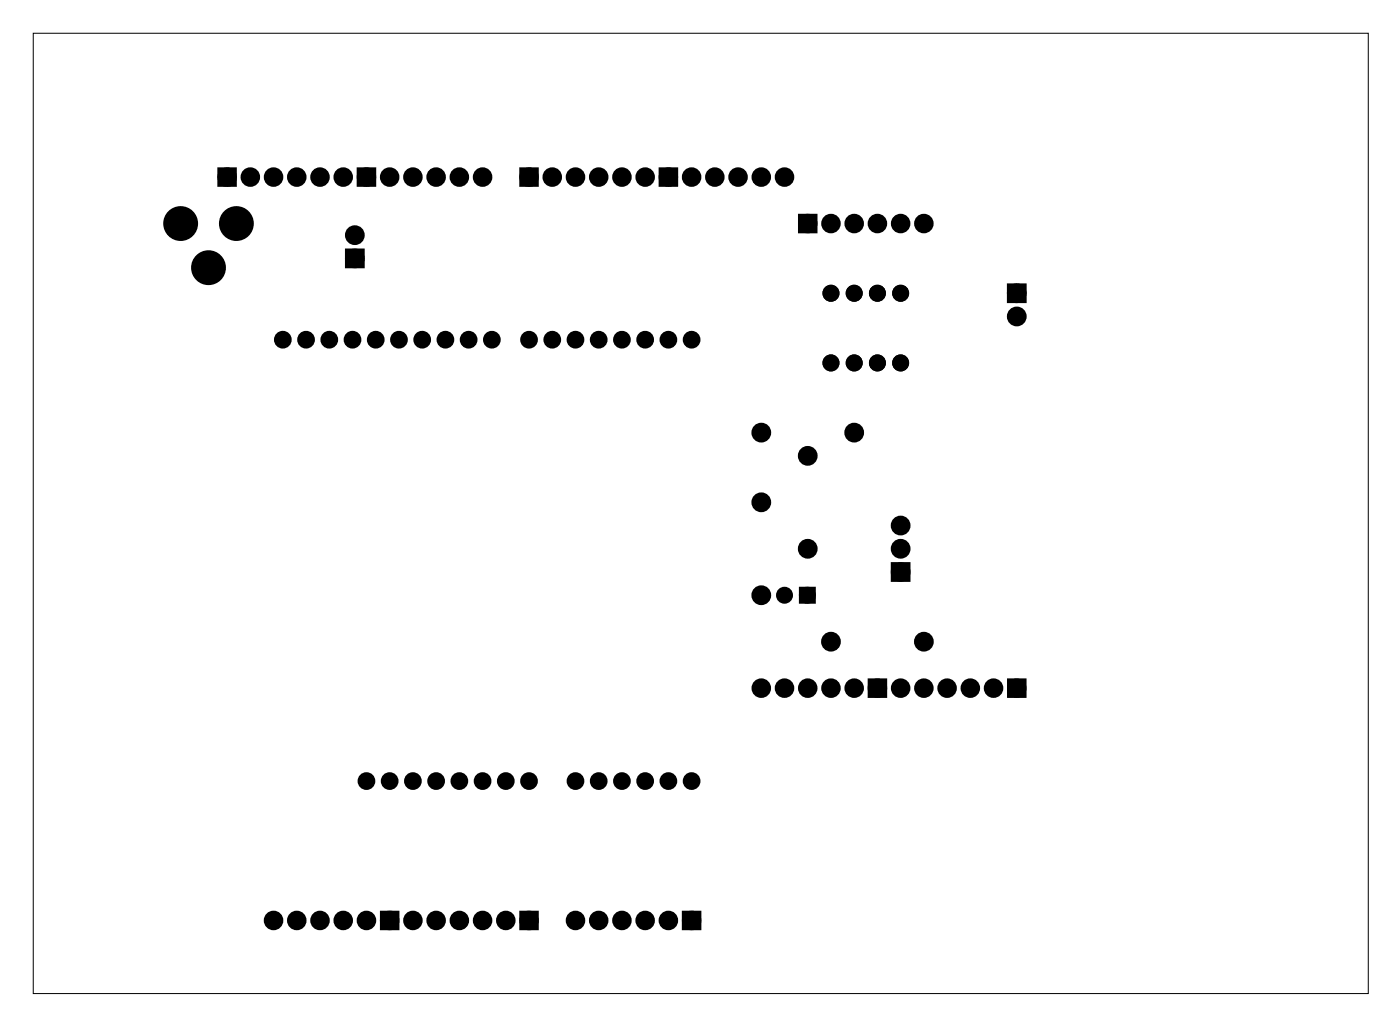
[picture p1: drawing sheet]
<svg xmlns="http://www.w3.org/2000/svg" width="153mm" height="112mm" viewBox="0 0 153 112" stroke-linecap="round" stroke-linejoin="round" font-family="sans-serif">
<path d="M3.6 3.6h146v105h-146z" fill="none" stroke="#000" stroke-width=".11"/>
<g fill="#000">
<circle cx="24.8" cy="19.4" r=".72"/>
<circle cx="27.4" cy="19.4" r=".72"/>
<circle cx="29.9" cy="19.4" r=".72"/>
<circle cx="32.5" cy="19.4" r=".72"/>
<circle cx="35" cy="19.4" r=".72"/>
<circle cx="37.5" cy="19.4" r=".72"/>
<circle cx="40.1" cy="19.4" r=".72"/>
<circle cx="42.6" cy="19.4" r=".72"/>
<circle cx="45.2" cy="19.4" r=".72"/>
<circle cx="47.7" cy="19.4" r=".72"/>
<circle cx="50.2" cy="19.4" r=".72"/>
<circle cx="52.8" cy="19.4" r=".72"/>
<circle cx="57.9" cy="19.4" r=".72"/>
<circle cx="60.4" cy="19.4" r=".72"/>
<circle cx="62.9" cy="19.4" r=".72"/>
<circle cx="65.5" cy="19.4" r=".72"/>
<circle cx="68" cy="19.4" r=".72"/>
<circle cx="70.6" cy="19.4" r=".72"/>
<circle cx="73.1" cy="19.4" r=".72"/>
<circle cx="75.6" cy="19.4" r=".72"/>
<circle cx="78.2" cy="19.4" r=".72"/>
<circle cx="80.7" cy="19.4" r=".72"/>
<circle cx="83.3" cy="19.4" r=".72"/>
<circle cx="85.8" cy="19.4" r=".72"/>
<circle cx="19.8" cy="24.4" r="1.52"/>
<circle cx="22.8" cy="29.3" r="1.52"/>
<circle cx="25.9" cy="24.4" r="1.52"/>
<circle cx="30.9" cy="37.1" r=".66"/>
<circle cx="33.5" cy="37.1" r=".66"/>
<circle cx="36" cy="37.1" r=".66"/>
<circle cx="38.6" cy="37.1" r=".66"/>
<circle cx="38.8" cy="28.3" r=".7"/>
<circle cx="38.8" cy="25.7" r=".7"/>
<circle cx="41.1" cy="37.1" r=".66"/>
<circle cx="43.6" cy="37.1" r=".66"/>
<circle cx="46.2" cy="37.1" r=".66"/>
<circle cx="48.7" cy="37.1" r=".66"/>
<circle cx="51.3" cy="37.1" r=".66"/>
<circle cx="53.8" cy="37.1" r=".66"/>
<circle cx="57.9" cy="37.1" r=".66"/>
<circle cx="60.4" cy="37.1" r=".66"/>
<circle cx="62.9" cy="37.1" r=".66"/>
<circle cx="65.5" cy="37.1" r=".66"/>
<circle cx="68" cy="37.1" r=".66"/>
<circle cx="70.6" cy="37.1" r=".66"/>
<circle cx="73.1" cy="37.1" r=".66"/>
<circle cx="75.6" cy="37.1" r=".66"/>
<circle cx="88.3" cy="24.4" r=".72"/>
<circle cx="90.9" cy="32.1" r=".6"/>
<circle cx="90.9" cy="39.7" r=".6"/>
<circle cx="90.9" cy="24.4" r=".72"/>
<circle cx="93.4" cy="32.1" r=".6"/>
<circle cx="93.4" cy="39.7" r=".6"/>
<circle cx="93.4" cy="24.4" r=".72"/>
<circle cx="96" cy="39.7" r=".6"/>
<circle cx="96" cy="32.1" r=".6"/>
<circle cx="96" cy="24.4" r=".72"/>
<circle cx="98.5" cy="39.7" r=".6"/>
<circle cx="98.5" cy="32.1" r=".6"/>
<circle cx="98.5" cy="24.4" r=".72"/>
<circle cx="101" cy="24.4" r=".72"/>
<circle cx="111.2" cy="32.1" r=".7"/>
<circle cx="111.2" cy="34.6" r=".7"/>
<circle cx="83.3" cy="54.9" r=".7"/>
<circle cx="83.3" cy="47.3" r=".7"/>
<circle cx="88.3" cy="49.8" r=".7"/>
<circle cx="93.4" cy="47.3" r=".7"/>
<circle cx="98.5" cy="57.5" r=".7"/>
<circle cx="83.3" cy="75.2" r=".72"/>
<circle cx="83.3" cy="65.1" r=".7"/>
<circle cx="85.8" cy="75.2" r=".72"/>
<circle cx="85.8" cy="65.1" r=".6"/>
<circle cx="88.3" cy="65.1" r=".6"/>
<circle cx="88.3" cy="75.2" r=".72"/>
<circle cx="88.3" cy="60" r=".7"/>
<circle cx="90.9" cy="75.2" r=".72"/>
<circle cx="90.9" cy="70.2" r=".7"/>
<circle cx="93.4" cy="75.2" r=".72"/>
<circle cx="96" cy="75.2" r=".72"/>
<circle cx="98.5" cy="75.2" r=".72"/>
<circle cx="98.5" cy="62.5" r=".7"/>
<circle cx="98.5" cy="60" r=".7"/>
<circle cx="101" cy="75.2" r=".72"/>
<circle cx="101" cy="70.2" r=".7"/>
<circle cx="103.6" cy="75.2" r=".72"/>
<circle cx="106.1" cy="75.2" r=".72"/>
<circle cx="108.7" cy="75.2" r=".72"/>
<circle cx="111.2" cy="75.2" r=".72"/>
<circle cx="40.1" cy="85.4" r=".66"/>
<circle cx="42.6" cy="85.4" r=".66"/>
<circle cx="45.2" cy="85.4" r=".66"/>
<circle cx="47.7" cy="85.4" r=".66"/>
<circle cx="50.2" cy="85.4" r=".66"/>
<circle cx="52.8" cy="85.4" r=".66"/>
<circle cx="55.3" cy="85.4" r=".66"/>
<circle cx="57.9" cy="85.4" r=".66"/>
<circle cx="62.9" cy="85.4" r=".66"/>
<circle cx="65.5" cy="85.4" r=".66"/>
<circle cx="68" cy="85.4" r=".66"/>
<circle cx="70.6" cy="85.4" r=".66"/>
<circle cx="73.1" cy="85.4" r=".66"/>
<circle cx="75.6" cy="85.4" r=".66"/>
<circle cx="29.9" cy="100.6" r=".72"/>
<circle cx="32.5" cy="100.6" r=".72"/>
<circle cx="35" cy="100.6" r=".72"/>
<circle cx="37.5" cy="100.6" r=".72"/>
<circle cx="40.1" cy="100.6" r=".72"/>
<circle cx="42.6" cy="100.6" r=".72"/>
<circle cx="45.2" cy="100.6" r=".72"/>
<circle cx="47.7" cy="100.6" r=".72"/>
<circle cx="50.2" cy="100.6" r=".72"/>
<circle cx="52.8" cy="100.6" r=".72"/>
<circle cx="55.3" cy="100.6" r=".72"/>
<circle cx="57.9" cy="100.6" r=".72"/>
<circle cx="62.9" cy="100.6" r=".72"/>
<circle cx="65.5" cy="100.6" r=".72"/>
<circle cx="68" cy="100.6" r=".72"/>
<circle cx="70.6" cy="100.6" r=".72"/>
<circle cx="73.1" cy="100.6" r=".72"/>
<circle cx="75.6" cy="100.6" r=".72"/>
</g>
<g fill="none" stroke="#000" stroke-width=".76" stroke-linecap="butt">
<path d="M38.1 27.6h1.4v1.4h-1.4zM110.5 31.4h1.4v1.4h-1.4zM97.8 61.8h1.4v1.4h-1.4z"/>
<circle cx="19.8" cy="24.4" r="1.52"/>
<circle cx="22.8" cy="29.3" r="1.52"/>
<circle cx="25.9" cy="24.4" r="1.52"/>
<circle cx="38.8" cy="25.7" r=".7"/>
<circle cx="38.8" cy="28.3" r=".7"/>
<circle cx="111.2" cy="32.1" r=".7"/>
<circle cx="111.2" cy="34.6" r=".7"/>
<circle cx="83.3" cy="54.9" r=".7"/>
<circle cx="83.3" cy="47.3" r=".7"/>
<circle cx="88.3" cy="49.8" r=".7"/>
<circle cx="93.4" cy="47.3" r=".7"/>
<circle cx="98.5" cy="57.5" r=".7"/>
<circle cx="83.3" cy="65.1" r=".7"/>
<circle cx="88.3" cy="60" r=".7"/>
<circle cx="90.9" cy="70.2" r=".7"/>
<circle cx="98.5" cy="60" r=".7"/>
<circle cx="98.5" cy="62.5" r=".7"/>
<circle cx="101" cy="70.2" r=".7"/>
</g>
<g fill="none" stroke="#000" stroke-width=".61" stroke-linecap="butt">
<circle cx="30.9" cy="37.1" r=".66"/>
<circle cx="33.5" cy="37.1" r=".66"/>
<circle cx="36" cy="37.1" r=".66"/>
<circle cx="38.6" cy="37.1" r=".66"/>
<circle cx="41.1" cy="37.1" r=".66"/>
<circle cx="43.6" cy="37.1" r=".66"/>
<circle cx="46.2" cy="37.1" r=".66"/>
<circle cx="48.7" cy="37.1" r=".66"/>
<circle cx="51.3" cy="37.1" r=".66"/>
<circle cx="53.8" cy="37.1" r=".66"/>
<circle cx="57.9" cy="37.1" r=".66"/>
<circle cx="60.4" cy="37.1" r=".66"/>
<circle cx="62.9" cy="37.1" r=".66"/>
<circle cx="65.5" cy="37.1" r=".66"/>
<circle cx="68" cy="37.1" r=".66"/>
<circle cx="70.6" cy="37.1" r=".66"/>
<circle cx="73.1" cy="37.1" r=".66"/>
<circle cx="75.6" cy="37.1" r=".66"/>
<circle cx="40.1" cy="85.4" r=".66"/>
<circle cx="42.6" cy="85.4" r=".66"/>
<circle cx="45.2" cy="85.4" r=".66"/>
<circle cx="47.7" cy="85.4" r=".66"/>
<circle cx="50.2" cy="85.4" r=".66"/>
<circle cx="52.8" cy="85.4" r=".66"/>
<circle cx="55.3" cy="85.4" r=".66"/>
<circle cx="57.9" cy="85.4" r=".66"/>
<circle cx="62.9" cy="85.4" r=".66"/>
<circle cx="65.5" cy="85.4" r=".66"/>
<circle cx="68" cy="85.4" r=".66"/>
<circle cx="70.6" cy="85.4" r=".66"/>
<circle cx="73.1" cy="85.4" r=".66"/>
<circle cx="75.6" cy="85.4" r=".66"/>
</g>
<g fill="#000">
<path d="M24.1 18.6h1.5v1.5h-1.5zM38.1 27.6h1.4v1.4h-1.4zM39.4 18.6h1.4v1.5h-1.4zM57.1 18.6h1.5v1.5h-1.5zM72.4 18.6h1.4v1.5h-1.4zM87.6 23.7h1.5v1.5h-1.5zM110.5 31.4h1.4v1.4h-1.4zM87.7 64.5h1.2v1.2h-1.2zM95.2 74.5h1.5v1.5h-1.5zM97.8 61.8h1.4v1.4h-1.4zM110.5 74.5h1.4v1.5h-1.4zM41.9 99.9h1.4v1.5h-1.4z"/>
<path d="M57.1 99.9h1.5v1.5h-1.5zM74.9 99.9h1.5v1.5h-1.5z"/>
</g>
<g fill="none" stroke="#000" stroke-width=".65" stroke-linecap="butt">
<path d="M87.7 64.5h1.2v1.2h-1.2z"/>
<circle cx="90.9" cy="32.1" r=".6"/>
<circle cx="90.9" cy="39.7" r=".6"/>
<circle cx="93.4" cy="32.1" r=".6"/>
<circle cx="93.4" cy="39.7" r=".6"/>
<circle cx="96" cy="32.1" r=".6"/>
<circle cx="96" cy="39.7" r=".6"/>
<circle cx="98.5" cy="32.1" r=".6"/>
<circle cx="98.5" cy="39.7" r=".6"/>
<circle cx="85.8" cy="65.1" r=".6"/>
<circle cx="88.3" cy="65.1" r=".6"/>
</g>
<g fill="none" stroke="#000" stroke-width=".69" stroke-linecap="butt">
<path d="M24.1 18.6h1.5v1.5h-1.5zM39.4 18.6h1.4v1.5h-1.4zM57.1 18.6h1.5v1.5h-1.5zM72.4 18.6h1.4v1.5h-1.4zM87.6 23.7h1.5v1.5h-1.5zM95.2 74.5h1.5v1.5h-1.5zM110.5 74.5h1.4v1.5h-1.4zM41.9 99.9h1.4v1.5h-1.4zM57.1 99.9h1.5v1.5h-1.5zM74.9 99.9h1.5v1.5h-1.5z"/>
<circle cx="24.8" cy="19.4" r=".72"/>
<circle cx="27.4" cy="19.4" r=".72"/>
<circle cx="29.9" cy="19.4" r=".72"/>
<circle cx="32.5" cy="19.4" r=".72"/>
<circle cx="35" cy="19.4" r=".72"/>
<circle cx="37.5" cy="19.4" r=".72"/>
<circle cx="40.1" cy="19.4" r=".72"/>
<circle cx="42.6" cy="19.4" r=".72"/>
<circle cx="45.2" cy="19.4" r=".72"/>
<circle cx="47.7" cy="19.4" r=".72"/>
<circle cx="50.2" cy="19.4" r=".72"/>
<circle cx="52.8" cy="19.4" r=".72"/>
<circle cx="57.9" cy="19.4" r=".72"/>
<circle cx="60.4" cy="19.4" r=".72"/>
<circle cx="62.9" cy="19.4" r=".72"/>
<circle cx="65.5" cy="19.4" r=".72"/>
<circle cx="68" cy="19.4" r=".72"/>
<circle cx="70.6" cy="19.4" r=".72"/>
<circle cx="73.1" cy="19.4" r=".72"/>
<circle cx="75.6" cy="19.4" r=".72"/>
<circle cx="78.2" cy="19.4" r=".72"/>
<circle cx="80.7" cy="19.4" r=".72"/>
<circle cx="83.3" cy="19.4" r=".72"/>
<circle cx="85.8" cy="19.4" r=".72"/>
<circle cx="88.3" cy="24.4" r=".72"/>
<circle cx="90.9" cy="24.4" r=".72"/>
<circle cx="93.4" cy="24.4" r=".72"/>
<circle cx="96" cy="24.4" r=".72"/>
<circle cx="98.5" cy="24.4" r=".72"/>
<circle cx="101" cy="24.4" r=".72"/>
<circle cx="83.3" cy="75.2" r=".72"/>
<circle cx="85.8" cy="75.2" r=".72"/>
<circle cx="88.3" cy="75.2" r=".72"/>
<circle cx="90.9" cy="75.2" r=".72"/>
<circle cx="93.4" cy="75.2" r=".72"/>
<circle cx="96" cy="75.2" r=".72"/>
<circle cx="98.5" cy="75.2" r=".72"/>
<circle cx="101" cy="75.2" r=".72"/>
<circle cx="103.6" cy="75.2" r=".72"/>
<circle cx="106.1" cy="75.2" r=".72"/>
<circle cx="108.7" cy="75.2" r=".72"/>
<circle cx="111.2" cy="75.2" r=".72"/>
<circle cx="29.9" cy="100.6" r=".72"/>
<circle cx="32.5" cy="100.6" r=".72"/>
<circle cx="35" cy="100.6" r=".72"/>
<circle cx="37.5" cy="100.6" r=".72"/>
<circle cx="40.1" cy="100.6" r=".72"/>
<circle cx="42.6" cy="100.6" r=".72"/>
<circle cx="45.2" cy="100.6" r=".72"/>
<circle cx="47.7" cy="100.6" r=".72"/>
<circle cx="50.2" cy="100.6" r=".72"/>
<circle cx="52.8" cy="100.6" r=".72"/>
<circle cx="55.3" cy="100.6" r=".72"/>
<circle cx="57.9" cy="100.6" r=".72"/>
<circle cx="62.9" cy="100.6" r=".72"/>
<circle cx="65.5" cy="100.6" r=".72"/>
<circle cx="68" cy="100.6" r=".72"/>
<circle cx="70.6" cy="100.6" r=".72"/>
<circle cx="73.1" cy="100.6" r=".72"/>
<circle cx="75.6" cy="100.6" r=".72"/>
</g>
</svg>
